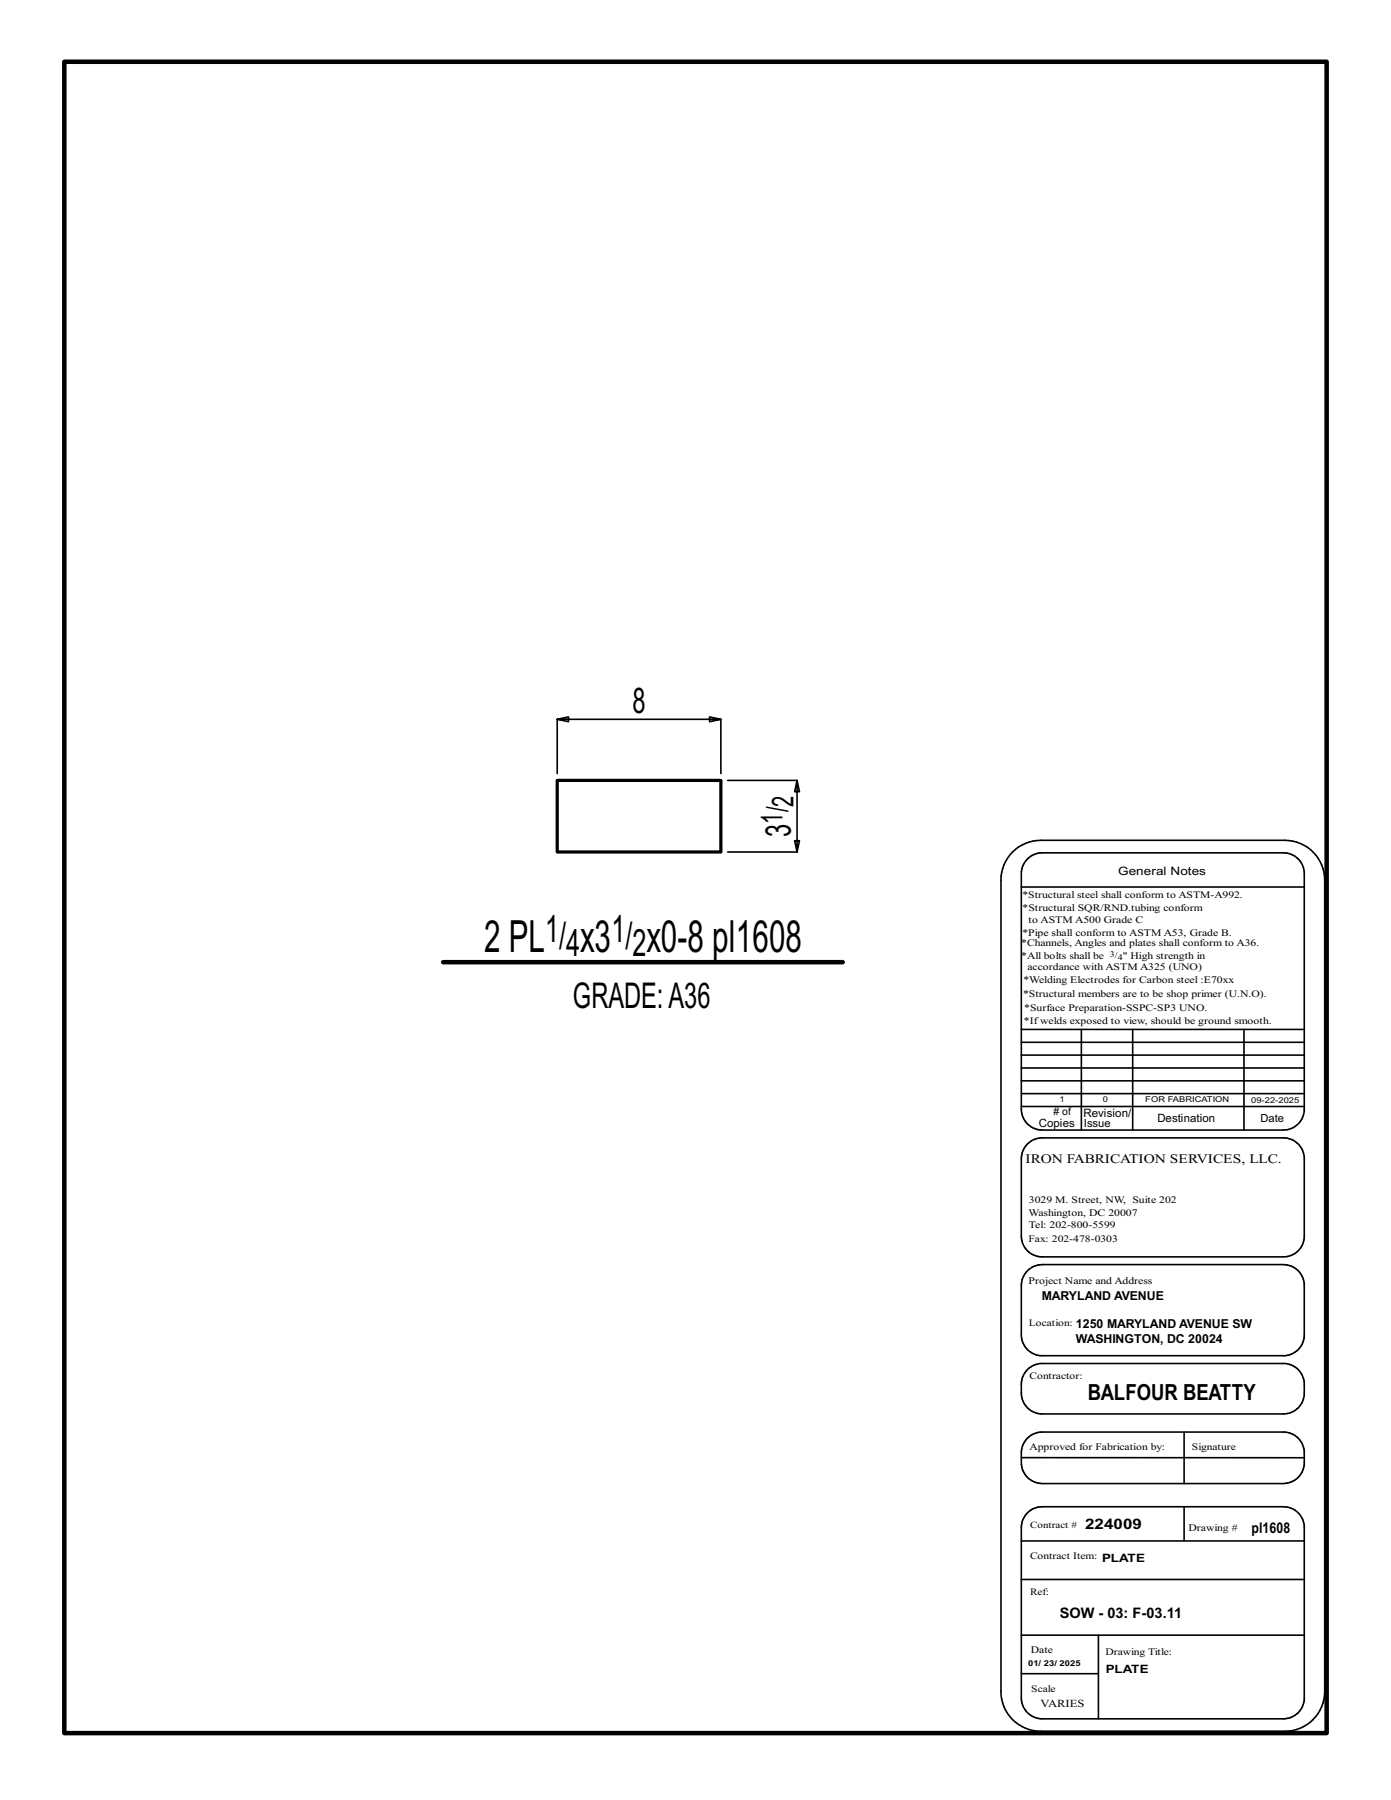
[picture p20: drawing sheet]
<svg xmlns="http://www.w3.org/2000/svg" width="216mm" height="279mm" viewBox="0 0 216 279" stroke-linecap="round" stroke-linejoin="round" font-family="sans-serif">
<defs><g id="words">
<g font-size="6.9">
<text x="75.1" y="147.8">2 PL</text>
<text x="90.1" y="147.8">x3</text>
<text x="100.4" y="147.8">x0-8 pl1608</text>
</g>
<g font-size="5.9">
<text x="84.6" y="146.2">1/</text>
<text x="87.9" y="148.3">4</text>
<text x="94.9" y="146.2">1/</text>
<text x="98.2" y="148.3">2</text>
</g>
<g font-size="5.5">
<text x="98.2" y="110.7">8</text>
<text x="122.7" y="129.9" transform="rotate(-90 122.7 129.9)">3</text>
<text x="88.9" y="156.5">GRADE:A36</text>
</g>
<g font-size="4.7">
<text x="123.1" y="125.2" transform="rotate(-90 123.1 125.2)">2</text>
<text x="121.5" y="127.8" transform="rotate(-90 121.5 127.8)">1/</text>
</g>
<text font-size="3.4" x="168.8" y="217.4">BALFOUR BEATTY</text>
<g font-size="2.3">
<text x="168.4" y="237.3">224009</text>
<text x="194.3" y="238">pl1608</text>
<text x="164.5" y="251.1">SOW - 03: F-03.11</text>
</g>
<text font-size="2" x="159.2" y="180.5">IRON FABRICATION SERVICES, LLC.</text>
<g font-size="1.9">
<text x="161.7" y="201.8">MARYLAND AVENUE</text>
<text x="167" y="208.5">WASHINGTON, DC 20024</text>
<text x="167" y="206.1">1250 MARYLAND AVENUE SW</text>
</g>
<g font-size="1.8">
<text x="173.6" y="135.8">General Notes</text>
<text x="168.2" y="173.3">Revision/</text>
<text x="161.2" y="174.9">Copies</text>
<text x="179.6" y="174.2">Destination</text>
<text x="171" y="242.4">PLATE</text>
<text x="171.6" y="259.7">PLATE</text>
</g>
<g font-size="1.7">
<text x="168.2" y="174.9">Issue</text>
<text x="195.7" y="174.2">Date</text>
<text x="161.5" y="265">VARIES</text>
</g>
<g font-size="1.6">
<text x="158.7" y="141.5">*Structural SQR/RND.tubing conform</text>
<text x="159.7" y="143.3">to ASTM A500 Grade C</text>
<text x="158.5" y="146.9">*Channels, Angles and plates shall conform to A36.</text>
<text x="158.5" y="148.8">*All bolts shall be</text>
<text x="158.7" y="145.2">*Pipe shall conform to ASTM A53, Grade B.</text>
<text x="174.3" y="148.8">&quot; High strength in</text>
<text x="158.8" y="154.8">*Structural members are to be shop primer (U.N.O).</text>
<text x="158.9" y="152.7">*Welding Electrodes for Carbon steel :E70xx</text>
<text x="159.5" y="150.6">accordance with ASTM A325 (UNO)</text>
<text x="158.9" y="158.9">*Ifwelds exposed to view, should be ground smooth.</text>
<text x="159" y="157">*Surface Preparation-SSPC-SP3 UNO.</text>
<text x="163.5" y="173.1"># of</text>
<text x="159.7" y="188.7">Washington, DC 20007</text>
<text x="159.7" y="190.6">Tel: 202-800-5599</text>
<text x="159.7" y="186.8">3029 M. Street, NW, Suite 202</text>
<text x="159.7" y="199.3">Project Name and Address</text>
<text x="159.8" y="225.1">Approved for Fabrication by:</text>
<text x="184.5" y="237.6">Drawing #</text>
<text x="160" y="256.6">Date</text>
</g>
<g font-size="1.5">
<text x="158.7" y="139.4">*Structural steel shall conform to ASTM-A992.</text>
<text x="159.7" y="192.7">Fax: 202-478-0303</text>
<text x="159.7" y="205.8">Location:</text>
<text x="159.8" y="214">Contractor:</text>
<text x="185" y="225.1">Signature</text>
<text x="159.9" y="237.1">Contract #</text>
<text x="159.9" y="241.9">Contract Item:</text>
<text x="159.9" y="247.6">Ref:</text>
<text x="171.6" y="256.9">Drawing Title:</text>
<text x="160.1" y="262.7">Scale</text>
</g>
<g font-size="1.3">
<text x="172.3" y="148.5">3/</text>
<text x="173.5" y="149">4</text>
</g>
<g font-size="1.2">
<text x="164.5" y="171.1">1</text>
<text x="171.2" y="171.1">0</text>
<text x="177.8" y="171.1">FOR FABRICATION</text>
<text x="194.2" y="171.2">09-22-2025</text>
<text x="159.6" y="258.7">01/ 23/ 2025</text>
</g>
</g></defs>
<g fill="none" stroke="#000" stroke-width=".25">
<path d="M86.5 120.1v-8.4l1.7 .3v-.7l-1.7 .4h25.4l-1.8 .3v-.7l1.8 .4v8.4M112.9 121.1h10.8l-.4 1.8h.8l-.4-1.8v11.1l-.4-1.7h.8l-.4 1.7h-10.8M157.2 132.3a6.3 6.3 0 0 1 4.3-1.9h37.9a6.2 6.2 0 0 1 6.2 6.2v126a6.2 6.2 0 0 1-6.2 6.1h-37.9a6.1 6.1 0 0 1-6.1-6.1v-126a6.1 6.1 0 0 1 1.8-4.3zM158.5 137.7h43.9M159.5 133.3a3.3 3.3 0 0 1 2.3-.9h37.4a3.3 3.3 0 0 1 3.2 2.9v37.2a3.2 3.2 0 0 1-3.2 2.9h-37.4a3.2 3.2 0 0 1-3.3-3.2v-36.6a3.2 3.2 0 0 1 1-2.3zM158.5 159.8h43.9M167.8 159.8v15.6M175.8 159.8v15.6M193.1 159.8v15.6M158.5 165.8h43.9M158.5 167.8h43.9M158.5 163.8h43.9"/>
<path d="M158.5 161.8h43.9M158.5 171.8h43.9M158.5 169.8h43.9M159.5 177.6a3.3 3.3 0 0 1 2.3-1h37.4a3.3 3.3 0 0 1 3.2 3v12.6a3.3 3.3 0 0 1-3.2 2.9h-37.4a3.2 3.2 0 0 1-3.3-3.2v-12a3.2 3.2 0 0 1 1-2.3zM159.5 197.2l1-.7 1.3-.2h37.4a3.3 3.3 0 0 1 3.2 2.9v8.3a3.2 3.2 0 0 1-2.9 2.9h-38.1a3.3 3.3 0 0 1-2.9-3.2v-8l.3-.9zM159.5 212.6l.7-.6 1.2-.4h37.8a3.2 3.2 0 0 1 3.2 3v2a3.3 3.3 0 0 1-3.2 2.9h-37.4a3.2 3.2 0 0 1-3.3-3.3v-1.3a3.3 3.3 0 0 1 1-2.3zM158.5 239.2h43.9M158.5 226.3h43.9M159.5 234.8a3.3 3.3 0 0 1 2.3-.9h37.4a3.3 3.3 0 0 1 3.2 2.9v27.1a3.3 3.3 0 0 1-3.2 2.9h-37.4a3.2 3.2 0 0 1-3.3-3.2v-26.5a3.2 3.2 0 0 1 1-2.3zM159.5 223.2a3.3 3.3 0 0 1 2.3-.9h37.4a3.3 3.3 0 0 1 3.2 2.9v2.1a3.3 3.3 0 0 1-3.2 3h-37.4a3.3 3.3 0 0 1-3.3-3.3v-1.5a3.2 3.2 0 0 1 1-2.3zM183.8 222.3v8M183.8 233.9v5.3"/>
<path d="M158.5 245.2h43.9M158.5 259.8h12M158.5 253.8h43.9M170.5 253.8v13"/>
</g>
<path d="M10 9.6h195.9v259.4h-195.9zM68.8 149.4h62" fill="none" stroke="#000" stroke-width=".7"/>
<path d="M86.5 121.1h25.4v11.1h-25.4z" fill="none" stroke="#000" stroke-width=".5"/>
<use href="#words"/>
</svg>
